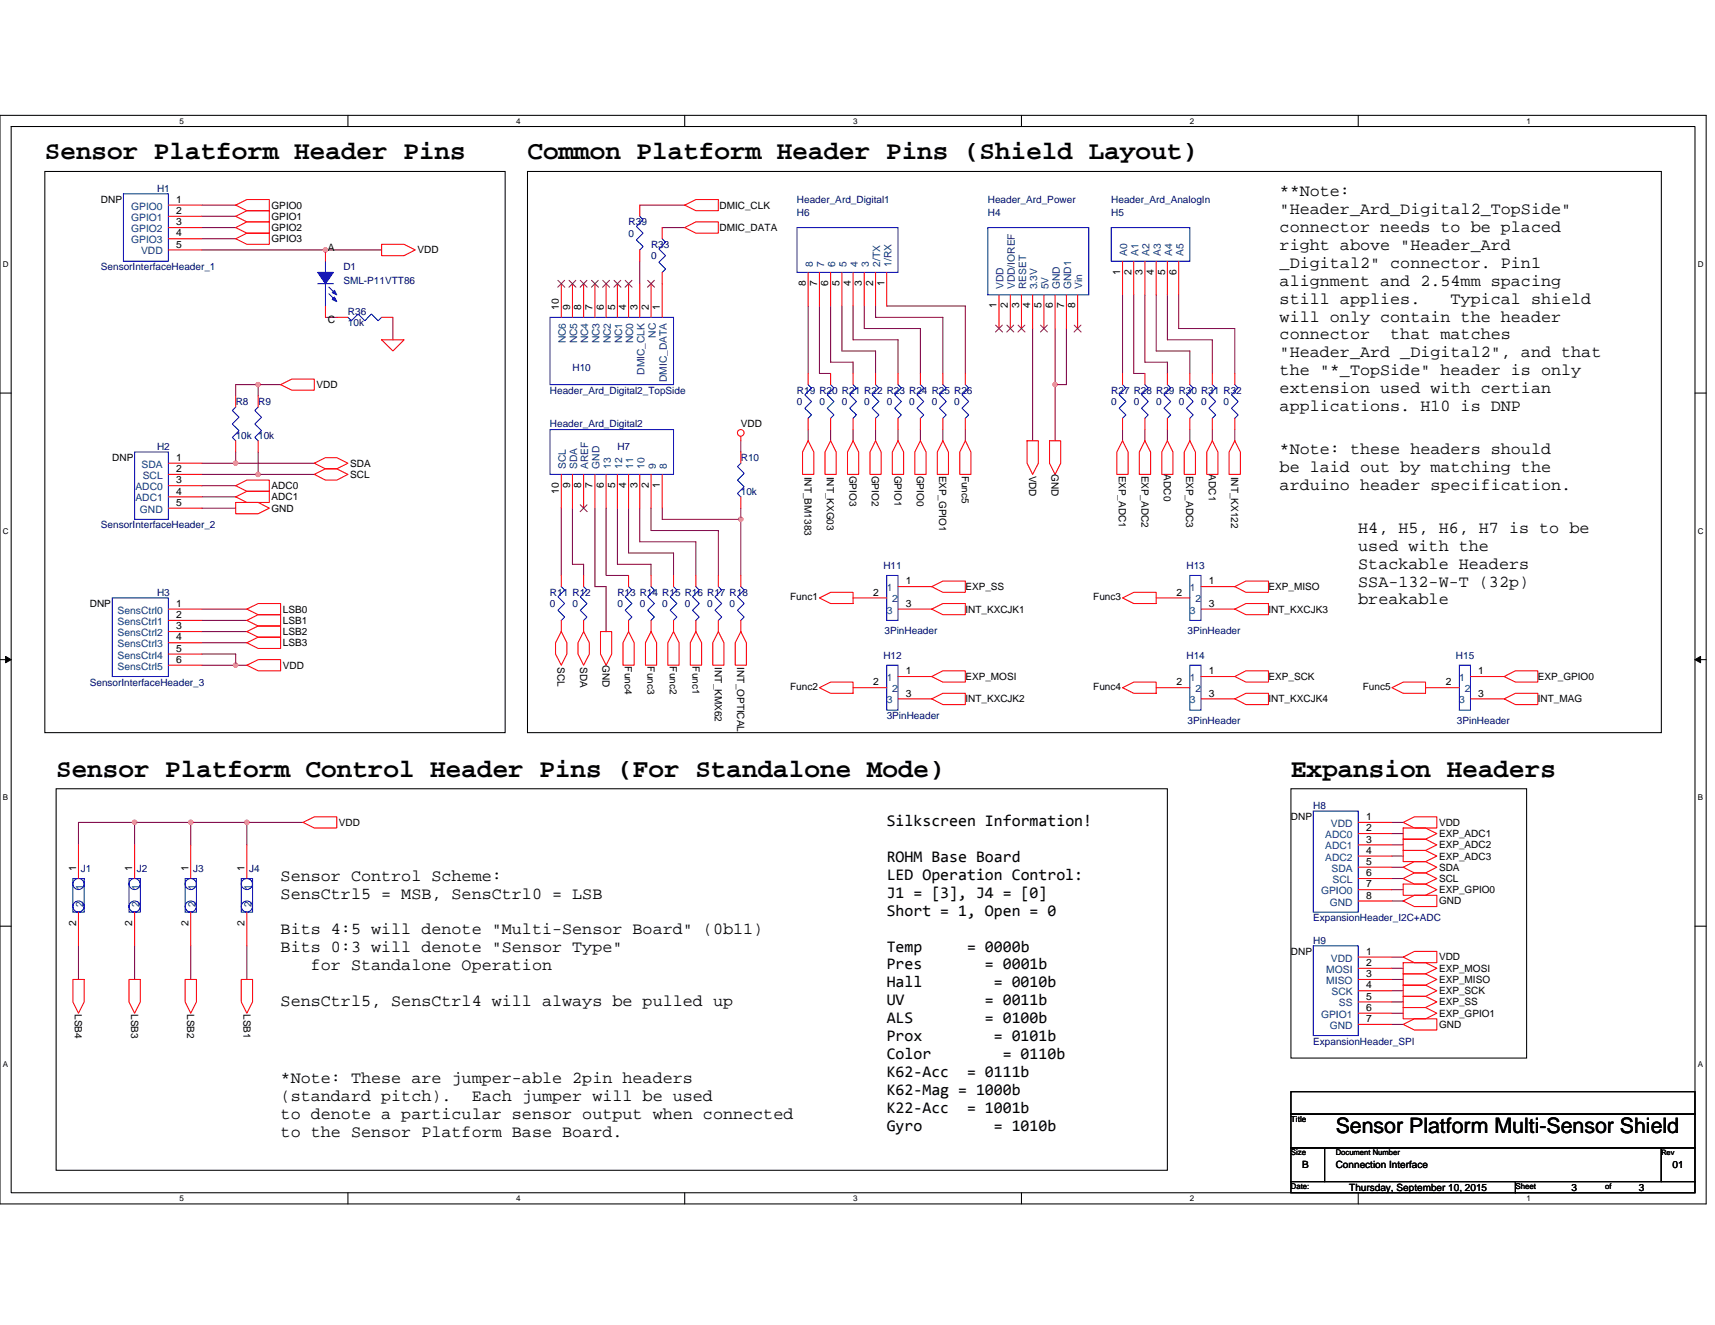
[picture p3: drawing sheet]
<svg xmlns="http://www.w3.org/2000/svg" width="279mm" height="216mm" viewBox="0 0 279 216" stroke-linecap="round" stroke-linejoin="round" font-family="sans-serif">
<defs><g id="words">
<g font-size="4.2">
<text x="7.3" y="26">Sensor Platform Header Pins</text>
<text x="85.9" y="26">Common Platform Header Pins (Shield Layout)</text>
<text x="9.1" y="126.6">Sensor Platform Control Header Pins (For Standalone Mode)</text>
<text x="210.3" y="126.6">Expansion Headers</text>
</g>
<text font-size="3.5" x="217.6" y="184.7">Sensor Platform Multi-Sensor Shield</text>
<g font-size="2.7">
<text x="208.5" y="31.9">**Note:</text>
<text x="208.5" y="34.9">&quot;Header_Ard_Digital2_TopSide&quot;</text>
<text x="208.5" y="37.8">connector needs to be placed</text>
<text x="208.5" y="40.7">right above &quot;Header_Ard</text>
<text x="208.5" y="43.6">_Digital2&quot; connector. Pin1</text>
<text x="208.5" y="46.5">alignment and 2.54mm spacing</text>
<text x="208.5" y="49.5">still applies.</text>
<text x="208.5" y="52.4">will only contain the header</text>
<text x="236.3" y="49.5">Typical shield</text>
<text x="208.5" y="55.3">connector</text>
<text x="208.5" y="58.2">&quot;Header_Ard _Digital2&quot;, and that</text>
<text x="226.5" y="55.3">that matches</text>
<text x="208.5" y="61.2">the &quot;*_TopSide&quot; header is only</text>
<text x="208.5" y="64.1">extension used with certian</text>
<text x="208.5" y="67">applications. H10 is DNP</text>
<text x="208.5" y="74">*Note: these headers should</text>
<text x="208.5" y="76.9">be laid out by matching the</text>
<text x="208.5" y="79.8">arduino header specification.</text>
<text x="221.3" y="86.8">H4, H5, H6, H7 is to be</text>
<text x="221.3" y="89.7">used with the</text>
<text x="221.3" y="92.6">Stackable Headers</text>
<text x="221.3" y="95.6">SSA-132-W-T (32p)</text>
<text x="221.3" y="98.5">breakable</text>
<text x="45.7" y="143.5">Sensor Control Scheme:</text>
<text x="45.7" y="146.4">SensCtrl5 = MSB, SensCtrl0 = LSB</text>
<text x="45.7" y="152.3">Bits 4:5 will denote &quot;Multi-Sensor Board&quot; (0b11)</text>
<text x="45.7" y="155.2">Bits 0:3 will denote &quot;Sensor Type&quot;</text>
<text x="50.6" y="158.1">for Standalone Operation</text>
<text x="45.7" y="163.9">SensCtrl5, SensCtrl4 will always be pulled up</text>
<text x="45.7" y="176.4">*Note: These are jumper-able 2pin headers</text>
<text x="45.7" y="179.3">(standard pitch).</text>
<text x="76.8" y="179.3">Each jumper will be used</text>
<text x="45.7" y="182.3">to denote a particular sensor output when connected</text>
<text x="45.7" y="185.2">to the Sensor Platform Base Board.</text>
</g>
<g font-size="2.6">
<text x="144.5" y="134.6">Silkscreen Information!</text>
<text x="144.5" y="140.4">ROHM Base Board</text>
<text x="144.5" y="143.4">LED Operation Control:</text>
<text x="144.5" y="149.2">Short = 1, Open = 0</text>
<text x="144.5" y="146.3">J1 = [3], J4 = [0]</text>
<text x="144.5" y="155">Temp</text>
<text x="157.6" y="155">= 0000b</text>
<text x="144.5" y="160.9">Hall</text>
<text x="144.5" y="158">Pres</text>
<text x="160.5" y="158">= 0001b</text>
<text x="161.9" y="160.9">= 0010b</text>
<text x="144.5" y="166.7">ALS</text>
<text x="144.5" y="163.8">UV</text>
<text x="160.5" y="166.7">= 0100b</text>
<text x="160.5" y="163.8">= 0011b</text>
<text x="144.5" y="172.6">Color</text>
<text x="144.5" y="169.7">Prox</text>
<text x="161.9" y="169.7">= 0101b</text>
<text x="163.4" y="172.6">= 0110b</text>
<text x="144.5" y="178.4">K62‐Mag = 1000b</text>
<text x="144.5" y="175.5">K62‐Acc</text>
<text x="157.6" y="175.5">= 0111b</text>
<text x="144.5" y="184.3">Gyro</text>
<text x="144.5" y="181.3">K22‐Acc</text>
<text x="157.6" y="181.3">= 1001b</text>
<text x="161.9" y="184.3">= 1010b</text>
</g>
<g font-size="1.7" fill="#004080">
<text x="21.4" y="34.2">GPIO0</text>
<text x="21.4" y="36">GPIO1</text>
<text x="21.4" y="37.8">GPIO2</text>
<text x="21.4" y="39.6">GPIO3</text>
<text x="23" y="41.5">VDD</text>
<text x="183.6" y="41.7" transform="rotate(-90 183.6 41.7)">A0</text>
<text x="185.5" y="41.7" transform="rotate(-90 185.5 41.7)">A1</text>
<text x="187.3" y="41.7" transform="rotate(-90 187.3 41.7)">A2</text>
<text x="189.1" y="41.7" transform="rotate(-90 189.1 41.7)">A3</text>
<text x="190.9" y="41.7" transform="rotate(-90 190.9 41.7)">A4</text>
<text x="192.8" y="41.7" transform="rotate(-90 192.8 41.7)">A5</text>
<text x="132.4" y="43.5" transform="rotate(-90 132.4 43.5)">8</text>
<text x="134.3" y="43.5" transform="rotate(-90 134.3 43.5)">7</text>
<text x="136.1" y="43.5" transform="rotate(-90 136.1 43.5)">6</text>
<text x="137.9" y="43.5" transform="rotate(-90 137.9 43.5)">5</text>
<text x="139.7" y="43.5" transform="rotate(-90 139.7 43.5)">4</text>
<text x="141.6" y="43.5" transform="rotate(-90 141.6 43.5)">3</text>
<text x="143.4" y="43.5" transform="rotate(-90 143.4 43.5)">2/TX</text>
<text x="145.2" y="43.5" transform="rotate(-90 145.2 43.5)">1/RX</text>
<text x="163.5" y="47.1" transform="rotate(-90 163.5 47.1)">VDD</text>
<text x="165.4" y="47.1" transform="rotate(-90 165.4 47.1)">VDD/IOREF</text>
<text x="167.2" y="47.1" transform="rotate(-90 167.2 47.1)">RESET</text>
<text x="169" y="47.1" transform="rotate(-90 169 47.1)">3.3V</text>
<text x="170.8" y="47.1" transform="rotate(-90 170.8 47.1)">5V</text>
<text x="172.7" y="47.1" transform="rotate(-90 172.7 47.1)">GND</text>
<text x="174.5" y="47.1" transform="rotate(-90 174.5 47.1)">GND1</text>
<text x="176.3" y="47.1" transform="rotate(-90 176.3 47.1)">Vin</text>
<text x="92.2" y="56" transform="rotate(-90 92.2 56)">NC6</text>
<text x="94" y="56" transform="rotate(-90 94 56)">NC5</text>
<text x="95.8" y="56" transform="rotate(-90 95.8 56)">NC4</text>
<text x="97.7" y="56" transform="rotate(-90 97.7 56)">NC3</text>
<text x="99.5" y="56" transform="rotate(-90 99.5 56)">NC2</text>
<text x="101.3" y="56" transform="rotate(-90 101.3 56)">NC1</text>
<text x="103.2" y="56" transform="rotate(-90 103.2 56)">NC0</text>
<text x="106.8" y="55" transform="rotate(-90 106.8 55)">NC</text>
<text x="105" y="61.1" transform="rotate(-90 105 61.1)">DMIC_CLK</text>
<text x="108.6" y="62.3" transform="rotate(-90 108.6 62.3)">DMIC_DATA</text>
<text x="23.1" y="76.2">SDA</text>
<text x="92.2" y="76.4" transform="rotate(-90 92.2 76.4)">SCL</text>
<text x="94" y="76.4" transform="rotate(-90 94 76.4)">SDA</text>
<text x="95.8" y="76.4" transform="rotate(-90 95.8 76.4)">AREF</text>
<text x="97.7" y="76.4" transform="rotate(-90 97.7 76.4)">GND</text>
<text x="99.5" y="76.4" transform="rotate(-90 99.5 76.4)">13</text>
<text x="101.3" y="76.4" transform="rotate(-90 101.3 76.4)">12</text>
<text x="103.2" y="76.4" transform="rotate(-90 103.2 76.4)">11</text>
<text x="105" y="76.4" transform="rotate(-90 105 76.4)">10</text>
<text x="106.8" y="76.4" transform="rotate(-90 106.8 76.4)">9</text>
<text x="108.6" y="76.4" transform="rotate(-90 108.6 76.4)">8</text>
<text x="22.1" y="79.9">ADC0</text>
<text x="22.1" y="81.7">ADC1</text>
<text x="22.8" y="83.5">GND</text>
<text x="23.3" y="78">SCL</text>
<text x="19.2" y="100">SensCtrl0</text>
<text x="19.2" y="101.8">SensCtrl1</text>
<text x="144.5" y="96.3">1</text>
<text x="144.5" y="100">3</text>
<text x="145.4" y="98.2">2</text>
<text x="193.8" y="96.3">1</text>
<text x="193.8" y="100">3</text>
<text x="194.8" y="98.2">2</text>
<text x="19.2" y="103.7">SensCtrl2</text>
<text x="19.2" y="105.5">SensCtrl3</text>
<text x="19.2" y="107.3">SensCtrl4</text>
<text x="19.2" y="109.1">SensCtrl5</text>
<text x="144.5" y="111">1</text>
<text x="145.4" y="112.8">2</text>
<text x="193.8" y="111">1</text>
<text x="194.8" y="112.8">2</text>
<text x="237.7" y="111">1</text>
<text x="238.7" y="112.8">2</text>
<text x="144.5" y="114.6">3</text>
<text x="193.8" y="114.6">3</text>
<text x="237.7" y="114.6">3</text>
<text x="215.9" y="136.6">ADC0</text>
<text x="216.8" y="134.7">VDD</text>
<text x="215.9" y="138.4">ADC1</text>
<text x="215.9" y="140.2">ADC2</text>
<text x="216.9" y="142">SDA</text>
<text x="217.1" y="143.9">SCL</text>
<text x="13.5" y="147.7" transform="rotate(-90 13.5 147.7)">2</text>
<text x="13.5" y="145" transform="rotate(-90 13.5 145)">1</text>
<text x="22.7" y="147.7" transform="rotate(-90 22.7 147.7)">2</text>
<text x="22.7" y="145" transform="rotate(-90 22.7 145)">1</text>
<text x="31.8" y="147.7" transform="rotate(-90 31.8 147.7)">2</text>
<text x="31.8" y="145" transform="rotate(-90 31.8 145)">1</text>
<text x="41" y="147.7" transform="rotate(-90 41 147.7)">2</text>
<text x="41" y="145" transform="rotate(-90 41 145)">1</text>
<text x="215.2" y="145.7">GPIO0</text>
<text x="216.6" y="147.6">GND</text>
<text x="216.1" y="158.5">MOSI</text>
<text x="216.1" y="160.3">MISO</text>
<text x="216.8" y="156.7">VDD</text>
<text x="215.2" y="165.8">GPIO1</text>
<text x="216.6" y="167.7">GND</text>
<text x="216.9" y="162.2">SCK</text>
<text x="218.1" y="164">SS</text>
</g>
<g font-size="1.7">
<text x="28.7" y="33">1</text>
<text x="28.7" y="34.9">2</text>
<text x="28.7" y="36.7">3</text>
<text x="28.7" y="38.5">4</text>
<text x="28.7" y="40.3">5</text>
<text x="53.4" y="40.9">A</text>
<text x="131.3" y="46.6" transform="rotate(-90 131.3 46.6)">8</text>
<text x="133.1" y="46.6" transform="rotate(-90 133.1 46.6)">7</text>
<text x="134.9" y="46.6" transform="rotate(-90 134.9 46.6)">6</text>
<text x="136.8" y="46.6" transform="rotate(-90 136.8 46.6)">5</text>
<text x="138.6" y="46.6" transform="rotate(-90 138.6 46.6)">4</text>
<text x="140.4" y="46.6" transform="rotate(-90 140.4 46.6)">3</text>
<text x="142.3" y="46.6" transform="rotate(-90 142.3 46.6)">2</text>
<text x="144.1" y="46.6" transform="rotate(-90 144.1 46.6)">1</text>
<text x="182.5" y="44.8" transform="rotate(-90 182.5 44.8)">1</text>
<text x="184.3" y="44.8" transform="rotate(-90 184.3 44.8)">2</text>
<text x="186.1" y="44.8" transform="rotate(-90 186.1 44.8)">3</text>
<text x="188" y="44.8" transform="rotate(-90 188 44.8)">4</text>
<text x="189.8" y="44.8" transform="rotate(-90 189.8 44.8)">5</text>
<text x="191.6" y="44.8" transform="rotate(-90 191.6 44.8)">6</text>
<text x="53.4" y="52.6">C</text>
<text x="91.1" y="50.4" transform="rotate(-90 91.1 50.4)">10</text>
<text x="92.9" y="50.4" transform="rotate(-90 92.9 50.4)">9</text>
<text x="94.7" y="50.4" transform="rotate(-90 94.7 50.4)">8</text>
<text x="96.5" y="50.4" transform="rotate(-90 96.5 50.4)">7</text>
<text x="98.4" y="50.4" transform="rotate(-90 98.4 50.4)">6</text>
<text x="100.2" y="50.4" transform="rotate(-90 100.2 50.4)">5</text>
<text x="102" y="50.4" transform="rotate(-90 102 50.4)">4</text>
<text x="103.8" y="50.4" transform="rotate(-90 103.8 50.4)">3</text>
<text x="105.7" y="50.4" transform="rotate(-90 105.7 50.4)">2</text>
<text x="107.5" y="50.4" transform="rotate(-90 107.5 50.4)">1</text>
<text x="162.4" y="50.2" transform="rotate(-90 162.4 50.2)">1</text>
<text x="164.2" y="50.2" transform="rotate(-90 164.2 50.2)">2</text>
<text x="166" y="50.2" transform="rotate(-90 166 50.2)">3</text>
<text x="167.9" y="50.2" transform="rotate(-90 167.9 50.2)">4</text>
<text x="169.7" y="50.2" transform="rotate(-90 169.7 50.2)">5</text>
<text x="171.5" y="50.2" transform="rotate(-90 171.5 50.2)">6</text>
<text x="173.4" y="50.2" transform="rotate(-90 173.4 50.2)">7</text>
<text x="175.2" y="50.2" transform="rotate(-90 175.2 50.2)">8</text>
<text x="28.7" y="75.1">1</text>
<text x="28.7" y="76.9">2</text>
<text x="28.7" y="78.8">3</text>
<text x="28.7" y="80.6">4</text>
<text x="28.7" y="82.4">5</text>
<text x="91.1" y="80.4" transform="rotate(-90 91.1 80.4)">10</text>
<text x="92.9" y="79.5" transform="rotate(-90 92.9 79.5)">9</text>
<text x="94.7" y="79.5" transform="rotate(-90 94.7 79.5)">8</text>
<text x="96.5" y="79.5" transform="rotate(-90 96.5 79.5)">7</text>
<text x="98.4" y="79.5" transform="rotate(-90 98.4 79.5)">6</text>
<text x="100.2" y="79.5" transform="rotate(-90 100.2 79.5)">5</text>
<text x="102" y="79.5" transform="rotate(-90 102 79.5)">4</text>
<text x="103.8" y="79.5" transform="rotate(-90 103.8 79.5)">3</text>
<text x="105.7" y="79.5" transform="rotate(-90 105.7 79.5)">2</text>
<text x="107.5" y="79.5" transform="rotate(-90 107.5 79.5)">1</text>
<text x="147.6" y="95.2">1</text>
<text x="196.9" y="95.2">1</text>
<text x="28.7" y="98.9">1</text>
<text x="28.7" y="100.7">2</text>
<text x="142.3" y="97">2</text>
<text x="147.6" y="98.9">3</text>
<text x="191.6" y="97">2</text>
<text x="196.9" y="98.9">3</text>
<text x="28.7" y="102.5">3</text>
<text x="28.7" y="104.4">4</text>
<text x="28.7" y="106.2">5</text>
<text x="28.7" y="108">6</text>
<text x="142.3" y="111.7">2</text>
<text x="147.6" y="109.9">1</text>
<text x="147.6" y="113.5">3</text>
<text x="191.6" y="111.7">2</text>
<text x="196.9" y="109.9">1</text>
<text x="196.9" y="113.5">3</text>
<text x="235.5" y="111.7">2</text>
<text x="240.8" y="109.9">1</text>
<text x="240.8" y="113.5">3</text>
<text x="222.5" y="135.4">2</text>
<text x="222.5" y="137.3">3</text>
<text x="222.5" y="133.6">1</text>
<text x="12.4" y="141.9" transform="rotate(-90 12.4 141.9)">1</text>
<text x="21.5" y="141.9" transform="rotate(-90 21.5 141.9)">1</text>
<text x="30.7" y="141.9" transform="rotate(-90 30.7 141.9)">1</text>
<text x="39.8" y="141.9" transform="rotate(-90 39.8 141.9)">1</text>
<text x="222.5" y="140.9">5</text>
<text x="222.5" y="142.8">6</text>
<text x="222.5" y="139.1">4</text>
<text x="222.5" y="144.6">7</text>
<text x="222.5" y="146.4">8</text>
<text x="12.4" y="150.8" transform="rotate(-90 12.4 150.8)">2</text>
<text x="21.5" y="150.8" transform="rotate(-90 21.5 150.8)">2</text>
<text x="30.7" y="150.8" transform="rotate(-90 30.7 150.8)">2</text>
<text x="39.8" y="150.8" transform="rotate(-90 39.8 150.8)">2</text>
<text x="222.5" y="155.6">1</text>
<text x="222.5" y="161.1">4</text>
<text x="222.5" y="157.4">2</text>
<text x="222.5" y="159.2">3</text>
<text x="222.5" y="162.9">5</text>
<text x="222.5" y="164.7">6</text>
<text x="222.5" y="166.5">7</text>
</g>
<g font-size="1.6">
<text x="16.4" y="33.1">DNP</text>
<text x="44.2" y="34">GPIO0</text>
<text x="44.2" y="35.8">GPIO1</text>
<text x="117.2" y="34">DMIC_CLK</text>
<text x="44.2" y="37.6">GPIO2</text>
<text x="44.2" y="39.5">GPIO3</text>
<text x="68" y="41.3">VDD</text>
<text x="117.2" y="37.6">DMIC_DATA</text>
<text x="51.6" y="63.2">VDD</text>
<text x="120.7" y="69.6">VDD</text>
<text x="18.3" y="75.1">DNP</text>
<text x="57" y="76.1">SDA</text>
<text x="57" y="77.9">SCL</text>
<text x="131.1" y="77.7" transform="rotate(90 131.1 77.7)">INT_BM1383</text>
<text x="134.7" y="77.7" transform="rotate(90 134.7 77.7)">INT_KXG03</text>
<text x="138.4" y="77.5" transform="rotate(90 138.4 77.5)">GPIO3</text>
<text x="142" y="77.5" transform="rotate(90 142 77.5)">GPIO2</text>
<text x="145.7" y="77.5" transform="rotate(90 145.7 77.5)">GPIO1</text>
<text x="149.4" y="77.5" transform="rotate(90 149.4 77.5)">GPIO0</text>
<text x="153" y="77.5" transform="rotate(90 153 77.5)">EXP_GPIO1</text>
<text x="156.7" y="77.5" transform="rotate(90 156.7 77.5)">Func5</text>
<text x="167.7" y="77.5" transform="rotate(90 167.7 77.5)">VDD</text>
<text x="171.3" y="77.3" transform="rotate(90 171.3 77.3)">GND</text>
<text x="182.3" y="77.5" transform="rotate(90 182.3 77.5)">EXP_ADC1</text>
<text x="185.9" y="77.5" transform="rotate(90 185.9 77.5)">EXP_ADC2</text>
<text x="189.6" y="77.3" transform="rotate(90 189.6 77.3)">ADC0</text>
<text x="193.3" y="77.5" transform="rotate(90 193.3 77.5)">EXP_ADC3</text>
<text x="196.9" y="77.3" transform="rotate(90 196.9 77.3)">ADC1</text>
<text x="200.6" y="77.7" transform="rotate(90 200.6 77.7)">INT_KX122</text>
<text x="44.2" y="79.7">ADC0</text>
<text x="44.2" y="81.5">ADC1</text>
<text x="44.2" y="83.4">GND</text>
<text x="14.6" y="98.9">DNP</text>
<text x="46.1" y="99.8">LSB0</text>
<text x="46.1" y="101.6">LSB1</text>
<text x="128.7" y="97.8">Func1</text>
<text x="157.3" y="96.2">EXP_SS</text>
<text x="157.3" y="99.8">INT_KXCJK1</text>
<text x="178.1" y="97.8">Func3</text>
<text x="206.7" y="96.2">EXP_MISO</text>
<text x="206.7" y="99.8">INT_KXCJK3</text>
<text x="46.1" y="103.5">LSB2</text>
<text x="46.1" y="105.3">LSB3</text>
<text x="46.1" y="109">VDD</text>
<text x="90.8" y="108.8" transform="rotate(90 90.8 108.8)">SCL</text>
<text x="94.5" y="108.8" transform="rotate(90 94.5 108.8)">SDA</text>
<text x="98.1" y="108.4" transform="rotate(90 98.1 108.4)">GND</text>
<text x="101.8" y="108.6" transform="rotate(90 101.8 108.6)">Func4</text>
<text x="105.5" y="108.6" transform="rotate(90 105.5 108.6)">Func3</text>
<text x="109.1" y="108.6" transform="rotate(90 109.1 108.6)">Func2</text>
<text x="112.8" y="108.6" transform="rotate(90 112.8 108.6)">Func1</text>
<text x="116.4" y="108.8" transform="rotate(90 116.4 108.8)">INT_KMX62</text>
<text x="120.1" y="108.8" transform="rotate(90 120.1 108.8)">INT_OPTICAL</text>
<text x="128.7" y="112.4">Func2</text>
<text x="157.3" y="110.8">EXP_MOSI</text>
<text x="178.1" y="112.4">Func4</text>
<text x="206.7" y="110.8">EXP_SCK</text>
<text x="222" y="112.4">Func5</text>
<text x="250.5" y="110.8">EXP_GPIO0</text>
<text x="157.3" y="114.4">INT_KXCJK2</text>
<text x="206.7" y="114.4">INT_KXCJK4</text>
<text x="250.5" y="114.4">INT_MAG</text>
<text x="55.2" y="134.6">VDD</text>
<text x="210.3" y="133.6">DNP</text>
<text x="234.4" y="136.4">EXP_ADC1</text>
<text x="234.4" y="134.6">VDD</text>
<text x="234.4" y="138.2">EXP_ADC2</text>
<text x="234.4" y="140.1">EXP_ADC3</text>
<text x="234.4" y="143.7">SCL</text>
<text x="234.4" y="141.9">SDA</text>
<text x="234.4" y="145.5">EXP_GPIO0</text>
<text x="234.4" y="147.4">GND</text>
<text x="210.3" y="155.6">DNP</text>
<text x="234.4" y="158.3">EXP_MOSI</text>
<text x="234.4" y="160.2">EXP_MISO</text>
<text x="234.4" y="156.5">VDD</text>
<text x="12.2" y="165.3" transform="rotate(90 12.2 165.3)">LSB4</text>
<text x="21.4" y="165.3" transform="rotate(90 21.4 165.3)">LSB3</text>
<text x="30.5" y="165.3" transform="rotate(90 30.5 165.3)">LSB2</text>
<text x="39.6" y="165.3" transform="rotate(90 39.6 165.3)">LSB1</text>
<text x="234.4" y="165.7">EXP_GPIO1</text>
<text x="234.4" y="162">EXP_SCK</text>
<text x="234.4" y="163.8">EXP_SS</text>
<text x="234.4" y="167.5">GND</text>
<text x="212.1" y="190.4">B</text>
<text x="217.6" y="190.4">Connection Interface</text>
<text x="272.5" y="190.4">01</text>
<text x="219.8" y="194">Thursday, September 10, 2015</text>
<text x="256" y="194">3</text>
<text x="267" y="194">3</text>
</g>
<g font-size="1.6" fill="#000080">
<text x="25.6" y="31.2">H1</text>
<text x="129.8" y="35.3">H6</text>
<text x="129.8" y="33.1">Header_Ard_Digital1</text>
<text x="160.9" y="35.3">H4</text>
<text x="160.9" y="33.1">Header_Ard_Power</text>
<text x="181" y="35.3">H5</text>
<text x="181" y="33.1">Header_Ard_AnalogIn</text>
<text x="102.4" y="36.7">R39</text>
<text x="102.4" y="38.6">0</text>
<text x="106.1" y="40.4">R33</text>
<text x="16.4" y="44">SensorInterfaceHeader_1</text>
<text x="55.9" y="44">D1</text>
<text x="55.9" y="46.2">SML-P11VTT86</text>
<text x="106.1" y="42.2">0</text>
<text x="56.7" y="51.4">R36</text>
<text x="56.7" y="53.2">10k</text>
<text x="38.4" y="66">R8</text>
<text x="42.1" y="66">R9</text>
<text x="89.6" y="64.2">Header_Ard_Digital2_TopSide</text>
<text x="93.3" y="60.5">H10</text>
<text x="129.8" y="64.2">R19 R20 R21 R22 R23 R24 R25 R26</text>
<text x="129.8" y="66">0</text>
<text x="133.5" y="66">0</text>
<text x="137.2" y="66">0</text>
<text x="140.8" y="66">0</text>
<text x="144.5" y="66">0</text>
<text x="148.1" y="66">0</text>
<text x="151.8" y="66">0</text>
<text x="155.4" y="66">0</text>
<text x="181" y="64.2">R27 R28 R29 R30 R31 R32</text>
<text x="181" y="66">0</text>
<text x="184.7" y="66">0</text>
<text x="188.4" y="66">0</text>
<text x="192" y="66">0</text>
<text x="195.7" y="66">0</text>
<text x="199.3" y="66">0</text>
<text x="38.4" y="71.5">10k 10k</text>
<text x="89.6" y="69.6">Header_Ard_Digital2</text>
<text x="25.6" y="73.3">H2</text>
<text x="100.6" y="73.3">H7</text>
<text x="120.7" y="75.1">R10</text>
<text x="120.7" y="80.6">10k</text>
<text x="16.4" y="86.1">SensorInterfaceHeader_2</text>
<text x="143.9" y="92.7">H11</text>
<text x="193.3" y="92.7">H13</text>
<text x="25.6" y="97.1">H3</text>
<text x="89.6" y="97.1">R11 R12</text>
<text x="89.6" y="98.9">0</text>
<text x="93.3" y="98.9">0</text>
<text x="100.6" y="97.1">R13 R14 R15 R16 R17 R18</text>
<text x="100.6" y="98.9">0</text>
<text x="104.2" y="98.9">0</text>
<text x="107.9" y="98.9">0</text>
<text x="111.5" y="98.9">0</text>
<text x="115.2" y="98.9">0</text>
<text x="118.9" y="98.9">0</text>
<text x="143.9" y="107.3">H12</text>
<text x="144.1" y="103.3">3PinHeader</text>
<text x="193.3" y="107.3">H14</text>
<text x="193.5" y="103.3">3PinHeader</text>
<text x="237.2" y="107.3">H15</text>
<text x="14.6" y="111.7">SensorInterfaceHeader_3</text>
<text x="144.5" y="117.2">3PinHeader</text>
<text x="193.5" y="117.9">3PinHeader</text>
<text x="237.4" y="117.9">3PinHeader</text>
<text x="214" y="131.8">H8</text>
<text x="13.2" y="142.1">J1</text>
<text x="22.3" y="142.1">J2</text>
<text x="31.5" y="142.1">J3</text>
<text x="40.6" y="142.1">J4</text>
<text x="214" y="153.8">H9</text>
<text x="214" y="150.1">ExpansionHeader_I2C+ADC</text>
<text x="214" y="170.2">ExpansionHeader_SPI</text>
</g>
<g font-size="1.3">
<text x="29.3" y="20.2">5</text>
<text x="84.1" y="20.2">4</text>
<text x="139" y="20.2">3</text>
<text x="193.8" y="20.2">2</text>
<text x="248.7" y="20.2">1</text>
<text x=".5" y="43.5">D</text>
<text x="276.6" y="43.5">D</text>
<text x=".5" y="87">C</text>
<text x="276.6" y="87">C</text>
<text x=".5" y="130.4">B</text>
<text x="276.6" y="130.4">B</text>
<text x=".5" y="173.8">A</text>
<text x="276.6" y="173.8">A</text>
<text x="210.3" y="182.8">Title</text>
<text x="210.3" y="188.2">Size</text>
<text x="217.6" y="188.2">Document Number</text>
<text x="29.3" y="195.7">5</text>
<text x="84.1" y="195.7">4</text>
<text x="139" y="195.7">3</text>
<text x="193.8" y="195.7">2</text>
<text x="210.3" y="193.7">Date:</text>
<text x="246.9" y="193.7">Sheet</text>
<text x="248.7" y="195.7">1</text>
<text x="261.5" y="193.7">of</text>
</g>
<text font-size="1.2" x="270.7" y="188.1">Rev</text>
</g></defs>
<path d="M0 18.8h278v177.4h-278zM1.8 20.6h274.3v173.8h-274.3z" fill="none" stroke="#000" stroke-width=".17"/>
<g fill="#fff">
<path d="M29.3 19h.7v1.4h-.7z"/>
<path d="M29.3 194.5h.7v1.5h-.7z"/>
</g>
<path d="M56.7 18.8v1.8M56.7 194.4v1.8" fill="none" stroke="#000" stroke-width=".17"/>
<g fill="#fff">
<path d="M84.1 19h.7v1.4h-.7z"/>
<path d="M84.1 194.5h.7v1.5h-.7z"/>
</g>
<path d="M111.5 18.8v1.8M111.5 194.4v1.8" fill="none" stroke="#000" stroke-width=".17"/>
<g fill="#fff">
<path d="M139 19h.7v1.4h-.7z"/>
<path d="M139 194.5h.7v1.5h-.7z"/>
</g>
<path d="M166.4 18.8v1.8M166.4 194.4v1.8" fill="none" stroke="#000" stroke-width=".17"/>
<g fill="#fff">
<path d="M193.8 19h.8v1.4h-.8z"/>
<path d="M193.8 194.5h.8v1.5h-.8z"/>
</g>
<path d="M221.3 18.8v1.8M221.3 194.4v1.8" fill="none" stroke="#000" stroke-width=".17"/>
<g fill="#fff">
<path d="M248.7 19h.7v1.4h-.7z"/>
<path d="M248.7 194.5h.7v1.5h-.7z"/>
<path d="M.5 42.3h.9v1.5h-.9z"/>
<path d="M276.6 42.3h1v1.5h-1z"/>
<path d="M.5 85.8h.9v1.4h-.9z"/>
<path d="M276.6 85.8h1v1.4h-1z"/>
</g>
<path d="M0 64.1h1.8M276.1 64.1h1.9" fill="none" stroke="#000" stroke-width=".17"/>
<g fill="#fff">
<path d="M.5 129.2h.8v1.5h-.8z"/>
<path d="M276.6 129.2h.9v1.5h-.9z"/>
</g>
<path d="M0 107.5h1.8M276.1 107.5h1.9" fill="none" stroke="#000" stroke-width=".17"/>
<path d="M.9 107l.9 .5-.9 .5zM276.1 107.5l1-.5v1z" fill="#000" stroke="#000" stroke-width=".16"/>
<g fill="#fff">
<path d="M.5 172.6h.8v1.5h-.8z"/>
<path d="M276.6 172.6h.9v1.5h-.9z"/>
</g>
<g fill="none" stroke="#000" stroke-width=".17">
<path d="M7.3 27.9h75v91.5h-75zM85.9 27.9h184.8v91.5h-184.8zM9.1 128.5h181.1v62.2h-181.1zM210.3 128.5h38.4v43.9h-38.4zM0 150.9h1.8M276.1 150.9h1.9M210.3 177.9h65.8v3.6h-65.8zM210.3 181.5h65.8v5.5h-65.8zM210.3 187h5.5v5.5h-5.5zM210.3 192.5h36.6v1.9h-36.6zM215.8 187h54.9v5.5h-54.9zM246.9 192.5h29.2v1.9h-29.2z"/>
<path d="M270.7 187h5.4v5.5h-5.4z"/>
</g>
<g fill="none" stroke="#800040" stroke-width=".17">
<path d="M32.9 33.4h5.5M32.9 35.2h5.5M32.9 37.1h5.5M32.9 38.9h5.5M104.2 33.4h7.3M107.9 37.1h3.6M32.9 40.7h29.3M53 51.7h1.9M64 51.7v3.7M104.2 42.6v3.6M131.7 49.9v11M133.5 49.9v11h1.8"/>
<path d="M135.3 49.9v9.1h3.7v1.9M137.2 49.9v7.3h5.4v3.7M139 49.9v5.5h7.3v5.5M140.8 49.9v3.6h9.1v7.4M142.6 49.9v1.8h11v9.2M144.5 49.9h12.8v11M168.2 53.5v18.3M171.9 53.5v9.2M173.7 53.5v9.2h-1.8M182.9 48v12.9M184.7 48v12.9h1.8M186.5 48v11h3.7v1.9"/>
<path d="M188.4 48v9.2h5.4v3.7M190.2 48v7.4h7.3v5.5M192 48v5.5h9.2v7.4M32.9 79.1h5.5M32.9 77.3h9.2M32.9 75.5h5.5M38.4 73.7v1.8h12.8M42.1 77.3h9.1M42.1 62.7h3.6M42.1 73.7v3.6M42.1 62.7h-3.7v1.8M42.1 62.7v1.8"/>
<path d="M120.7 71.8v1.9M131.7 70v1.8M135.3 70v1.8M139 70v1.8M142.6 70v1.8M146.3 70v1.8M149.9 70v1.8M153.6 70v1.8M157.3 70v1.8M171.9 62.7v9.1M182.9 70v1.8M186.5 70v1.8"/>
<path d="M190.2 70v1.8M193.8 70v1.8M197.5 70v1.8M201.2 70v1.8M32.9 81h5.5M32.9 82.8h5.5M32.9 99.3h7.3M91.4 82.8v11M93.3 82.8v9.1h1.8v1.9M96.9 82.8v12.8h1.8v7.3M98.7 82.8v11h3.7M100.6 82.8v9.1h5.5v1.9"/>
<path d="M102.4 82.8v7.3h7.3v3.7M104.2 82.8v5.5h9.2v5.5M106.1 82.8v3.6h10.9v7.4M107.9 82.8v1.8h12.8M120.7 84.6v9.2M120.7 82.8v1.8M32.9 106.6h5.5v1.8M32.9 108.4h5.5M32.9 101.1h7.3M32.9 102.9h7.3M32.9 104.7h7.3M38.4 108.4h1.8"/>
<path d="M12.8 137.7v-3.7h9.1v3.7M21.9 134h9.2v3.7M31.1 134h9.1v3.7M40.2 134h9.2M226.8 134h1.8M226.8 135.8h1.8M226.8 137.7h1.8M226.8 139.5h1.8M12.8 154.1v5.5M21.9 154.1v5.5M31.1 154.1v5.5M40.2 154.1v5.5"/>
<path d="M226.8 141.3h1.8M226.8 143.2h1.8M226.8 145h1.8M226.8 146.8h1.8M226.8 156h1.8M226.8 157.8h1.8M226.8 159.6h1.8M226.8 161.4h1.8M226.8 163.3h1.8M226.8 165.1h1.8M226.8 166.9h1.8"/>
</g>
<g fill="#f0f" stroke="#f0f" stroke-width=".17">
<circle cx="171.9" cy="62.7" r=".35"/>
<circle cx="21.9" cy="134" r=".36"/>
<circle cx="40.2" cy="134" r=".36"/>
<circle cx="31.1" cy="134" r=".36"/>
<circle cx="38.4" cy="108.4" r=".35"/>
<circle cx="42" cy="62.7" r=".35"/>
<circle cx="38.4" cy="75.5" r=".35"/>
<circle cx="42" cy="77.3" r=".36"/>
<circle cx="53" cy="40.7" r=".36"/>
<circle cx="120.7" cy="84.6" r=".35"/>
</g>
<g fill="none" stroke="#f00" stroke-width=".17">
<path d="M27.4 33.4h5.5M27.4 35.2h5.5M27.4 37.1h5.5M27.4 38.9h5.5M38.4 33.4l1.8-.9h3.7v1.8h-3.7zM38.4 35.2l1.8-.9h3.7v1.9h-3.7zM38.4 37.1l1.8-.9h3.7v1.8h-3.7zM38.4 38.9l1.8-.9h3.7v1.8h-3.7zM62.2 39.8h3.6l1.8 .9-1.8 1h-3.6zM104.2 33.4v1.8M107.9 37.1v1.8M111.5 37.1l1.9-.9h3.6v1.8h-3.6z"/>
<path d="M111.5 33.4l1.9-.9h3.6v1.8h-3.6zM27.4 40.7h5.5M53 40.7v1.9M53 49.9v1.8M54.9 51.7h1.8M62.2 55.4h3.6l-1.8 1.8zM62.2 51.7h1.8M91.4 46.2v5.5M93.3 46.2v5.5M95.1 46.2v5.5M96.9 46.2v5.5M98.7 46.2v5.5"/>
<path d="M100.6 46.2v5.5M102.4 46.2v5.5M104.2 46.2v5.5M104.2 40.7v1.9M106.1 46.2v5.5M107.9 44.4v7.3M131.7 44.4v5.5M133.5 44.4v5.5M135.3 44.4v5.5M137.2 44.4v5.5M139 44.4v5.5M140.8 44.4v5.5"/>
<path d="M142.6 44.4v5.5M144.5 44.4v5.5M162.8 48v5.5M164.6 48v5.5M166.4 48v5.5M168.2 48v5.5M170.1 48v5.5M171.9 48v5.5M173.7 48v5.5M175.6 48v5.5M182.9 42.6v5.4M184.7 42.6v5.4"/>
<path d="M186.5 42.6v5.4M188.4 42.6v5.4M190.2 42.6v5.4M192 42.6v5.4M27.4 75.5h5.5M27.4 77.3h5.5M27.4 79.1h5.5M38.4 79.1l1.8-.9h3.7v1.9h-3.7zM38.4 71.8v1.9M38.4 64.5v1.8M42.1 71.8v1.9M42.1 64.5v1.8"/>
<path d="M45.7 62.7l1.8-.9h3.7v1.8h-3.7zM51.2 75.5l1.8-.9h1.9l1.8 .9-1.8 .9h-1.9zM51.2 77.3l1.8-.9h1.9l1.8 .9-1.8 .9h-1.9zM91.4 77.3v5.5M93.3 77.3v5.5M95.1 77.3v5.5M96.9 77.3v5.5M98.7 77.3v5.5M100.6 77.3v5.5M102.4 77.3v5.5M104.2 77.3v5.5M106.1 77.3v5.5"/>
<path d="M107.9 77.3v5.5M120.7 71.1v.7M120.7 73.7v1.8M131.7 71.8l.9 1.9v3.6h-1.9v-3.6zM131.7 60.9v1.8M131.7 68.2v1.8M135.3 71.8l.9 1.9v3.6h-1.8v-3.6zM135.3 60.9v1.8M135.3 68.2v1.8M139 71.8l.9 1.9v3.6h-1.8v-3.6zM139 60.9v1.8M139 68.2v1.8"/>
<path d="M142.6 71.8l1 1.9v3.6h-1.9v-3.6zM142.6 60.9v1.8M142.6 68.2v1.8M146.3 71.8l.9 1.9v3.6h-1.8v-3.6zM146.3 60.9v1.8M146.3 68.2v1.8M149.9 71.8l1 1.9v3.6h-1.9v-3.6zM149.9 60.9v1.8M149.9 68.2v1.8M153.6 71.8l.9 1.9v3.6h-1.8v-3.6zM153.6 60.9v1.8M153.6 68.2v1.8"/>
<path d="M157.3 71.8l.9 1.9v3.6h-1.8v-3.6zM157.3 60.9v1.8M157.3 68.2v1.8M167.3 71.8h1.9v3.7l-1 1.8-.9-1.8zM171 71.8h1.8v3.7l-.9 1.8-.9-1.8zM182.9 71.8l.9 1.9v3.6h-1.9v-3.6zM182.9 60.9v1.8M182.9 68.2v1.8M186.5 71.8l1 1.9v3.6h-1.9v-3.6zM186.5 60.9v1.8M186.5 68.2v1.8M190.2 71.8l.9 1.9v3.6h-1.8v-3.6z"/>
<path d="M190.2 60.9v1.8M190.2 68.2v1.8M193.8 71.8l1 1.9v3.6h-1.9v-3.6zM193.8 60.9v1.8M193.8 68.2v1.8M197.5 71.8l.9 1.9v3.6h-1.8v-3.6zM197.5 60.9v1.8M197.5 68.2v1.8M201.2 71.8l.9 1.9v3.6h-1.9v-3.6zM201.2 60.9v1.8M201.2 68.2v1.8M27.4 81h5.5"/>
<path d="M27.4 82.8h5.5M27.4 99.3h5.5M38.4 81l1.8-.9h3.7v1.8h-3.7zM38.4 81.9h3.7l1.8 .9-1.8 .9h-3.7zM40.2 99.3l1.9-1h3.6v1.9h-3.6zM91.4 93.8v1.8M95.1 93.8v1.8M102.4 93.8v1.8M106.1 93.8v1.8M109.7 93.8v1.8M113.4 93.8v1.8M117 93.8v1.8"/>
<path d="M120.7 81v1.8M120.7 93.8v1.8M133.5 97.4l1.8-.9h3.7v1.8h-3.7zM139 97.4h5.5M146.3 95.6h5.5M146.3 99.3h5.5M151.8 95.6l1.8-.9h3.7v1.8h-3.7zM151.8 99.3l1.8-1h3.7v1.9h-3.7zM182.9 97.4l1.8-.9h3.7v1.8h-3.7zM188.4 97.4h5.4M195.7 95.6h5.5M195.7 99.3h5.5"/>
<path d="M201.2 95.6l1.8-.9h3.7v1.8h-3.7zM201.2 99.3l1.8-1h3.7v1.9h-3.7zM27.4 101.1h5.5M27.4 102.9h5.5M27.4 104.7h5.5M27.4 106.6h5.5M27.4 108.4h5.5M40.2 101.1l1.9-.9h3.6v1.8h-3.6zM40.2 102.9l1.9-.9h3.6v1.8h-3.6zM40.2 104.7l1.9-.9h3.6v1.9h-3.6zM40.2 108.4l1.9-.9h3.6v1.8h-3.6zM91.4 102.9l1 1.8v1.9l-1 1.8-.9-1.8v-1.9z"/>
<path d="M91.4 101.1v1.8M95.1 102.9l.9 1.8v1.9l-.9 1.8-.9-1.8v-1.9zM95.1 101.1v1.8M97.8 102.9h1.9v3.7l-1 1.8-.9-1.8zM102.4 102.9l.9 1.8v3.7h-1.8v-3.7zM102.4 101.1v1.8M106.1 102.9l.9 1.8v3.7h-1.8v-3.7zM106.1 101.1v1.8M109.7 102.9l.9 1.8v3.7h-1.8v-3.7zM109.7 101.1v1.8M113.4 102.9l.9 1.8v3.7h-1.8v-3.7zM113.4 101.1v1.8"/>
<path d="M117 102.9l.9 1.8v3.7h-1.8v-3.7zM117 101.1v1.8M120.7 102.9l.9 1.8v3.7h-1.8v-3.7zM120.7 101.1v1.8M133.5 112.1l1.8-1h3.7v1.9h-3.7zM139 112.1h5.5M146.3 110.2h5.5M146.3 113.9h5.5M151.8 110.2l1.8-.9h3.7v1.8h-3.7zM151.8 113.9l1.8-.9h3.7v1.8h-3.7zM182.9 112.1l1.8-1h3.7v1.9h-3.7zM188.4 112.1h5.4"/>
<path d="M195.7 110.2h5.5M195.7 113.9h5.5M201.2 110.2l1.8-.9h3.7v1.8h-3.7zM201.2 113.9l1.8-.9h3.7v1.8h-3.7zM226.8 112.1l1.8-1h3.6v1.9h-3.6zM232.2 112.1h5.5M239.6 110.2h5.4M239.6 113.9h5.4M245 110.2l1.9-.9h3.6v1.8h-3.6zM245 113.9l1.9-.9h3.6v1.8h-3.6zM12.8 137.7v5.5M21.9 137.7v5.5"/>
<path d="M31.1 137.7v5.5M40.2 137.7v5.5M49.4 134l1.8-.9h3.7v1.8h-3.7zM221.3 134h5.5M221.3 135.8h5.5M221.3 137.7h5.5M221.3 139.5h5.5M228.6 134.9h3.6l1.9 .9-1.9 .9h-3.6zM228.6 136.7h3.6l1.9 1-1.9 .9h-3.6zM228.6 138.6h3.6l1.9 .9-1.9 .9h-3.6zM228.6 134l1.8-.9h3.7v1.8h-3.7zM11.9 159.6h1.8v3.7l-.9 1.8-.9-1.8z"/>
<path d="M12.8 148.6v5.5M21 159.6h1.9v3.7l-1 1.8-.9-1.8zM21.9 148.6v5.5M30.2 159.6h1.8v3.7l-.9 1.8-.9-1.8zM31.1 148.6v5.5M39.3 159.6h1.8v3.7l-.9 1.8-.9-1.8zM40.2 148.6v5.5M221.3 156h5.5M221.3 157.8h5.5M221.3 159.6h5.5M221.3 141.3h5.5M221.3 143.2h5.5"/>
<path d="M221.3 145h5.5M221.3 146.8h5.5M228.6 144.1h3.6l1.9 .9-1.9 .9h-3.6zM228.6 156.9h3.6l1.9 .9-1.9 .9h-3.6zM228.6 158.7h3.6l1.9 .9-1.9 .9h-3.6zM228.6 156l1.8-1h3.7v1.9h-3.7zM228.6 146.8l1.8-.9h3.7v1.8h-3.7zM228.6 143.2l1.8-1h1.8l1.9 1-1.9 .9h-1.8zM228.6 141.3l1.8-.9h1.8l1.9 .9-1.9 .9h-1.8zM221.3 161.4h5.5M221.3 163.3h5.5M221.3 165.1h5.5"/>
<path d="M221.3 166.9h5.5M228.6 164.2h3.6l1.9 .9-1.9 .9h-3.6zM228.6 160.5h3.6l1.9 .9-1.9 .9h-3.6zM228.6 162.3h3.6l1.9 1-1.9 .9h-3.6zM228.6 166.9l1.8-.9h3.7v1.8h-3.7z"/>
<circle cx="120.7" cy="70.5" r=".54"/>
</g>
<g fill="none" stroke="#00f" stroke-width=".17">
<path d="M20.1 31.6h7.3v11h-7.3zM104.2 35.2l.6 .6-1.1 1.1 1.1 1.1-1.1 1.1 1.1 1.1-.6 .5M107.9 38.9l.5 .6-1.1 1.1 1.1 1.1-1.1 1 1.1 1.1-.5 .6M129.8 37.1h16.5v7.3h-16.5zM160.9 37.1h16.5v10.9h-16.5zM181 37.1h12.8v5.5h-12.8zM51.8 46.2h2.5M53 42.6v1.8M53 46.2v3.7M53.6 46.8l1.1 1.1M53.6 47.9l1.1 1.1M56.7 51.7l.5 .6 1.1-1.1 1.1 1.1 1.1-1.1 1.1 1.1 .6-.6"/>
<path d="M89.6 51.7h20.1v11h-20.1zM21.9 73.7h5.5v10.9h-5.5zM38.4 66.3l-.6 .6 1.1 1.1-1.1 1.1 1.1 1.1-1.1 1.1 .6 .5M42.1 66.3l-.6 .6 1.1 1.1-1.1 1.1 1.1 1.1-1.1 1.1 .6 .5M89.6 70h20.1v7.3h-20.1zM120.7 75.5l-.6 .5 1.1 1.1-1.1 1.1 1.1 1.1-1.1 1.1 .6 .6M131.7 62.7l.5 .5-1.1 1.1 1.1 1.1-1.1 1.1 1.1 1.1-.5 .6M135.3 62.7l.6 .5-1.1 1.1 1.1 1.1-1.1 1.1 1.1 1.1-.6 .6M139 62.7l.5 .5-1.1 1.1 1.1 1.1-1.1 1.1 1.1 1.1-.5 .6M142.6 62.7l.6 .5-1.1 1.1 1.1 1.1-1.1 1.1 1.1 1.1-.6 .6M146.3 62.7l.6 .5-1.1 1.1 1.1 1.1-1.1 1.1 1.1 1.1-.6 .6M149.9 62.7l.6 .5-1.1 1.1 1.1 1.1-1.1 1.1 1.1 1.1-.6 .6"/>
<path d="M153.6 62.7l.6 .5-1.1 1.1 1.1 1.1-1.1 1.1 1.1 1.1-.6 .6M157.3 62.7l.5 .5-1.1 1.1 1.1 1.1-1.1 1.1 1.1 1.1-.5 .6M182.9 62.7l.5 .5-1.1 1.1 1.1 1.1-1.1 1.1 1.1 1.1-.5 .6M186.5 62.7l.6 .5-1.1 1.1 1.1 1.1-1.1 1.1 1.1 1.1-.6 .6M190.2 62.7l.5 .5-1.1 1.1 1.1 1.1-1.1 1.1 1.1 1.1-.5 .6M193.8 62.7l.6 .5-1.1 1.1 1.1 1.1-1.1 1.1 1.1 1.1-.6 .6M197.5 62.7l.6 .5-1.1 1.1 1.1 1.1-1.1 1.1 1.1 1.1-.6 .6M201.2 62.7l.5 .5-1.1 1.1 1.1 1.1-1.1 1.1 1.1 1.1-.5 .6M18.3 97.4h9.1v12.8h-9.1zM91.4 95.6l.6 .5-1.1 1.1 1.1 1.1-1.1 1.1 1.1 1.1-.6 .6M95.1 95.6l.5 .5-1.1 1.1 1.1 1.1-1.1 1.1 1.1 1.1-.5 .6M102.4 95.6l.6 .5-1.1 1.1 1.1 1.1-1.1 1.1 1.1 1.1-.6 .6"/>
<path d="M106.1 95.6l.5 .5-1.1 1.1 1.1 1.1-1.1 1.1 1.1 1.1-.5 .6M109.7 95.6l.6 .5-1.1 1.1 1.1 1.1-1.1 1.1 1.1 1.1-.6 .6M113.4 95.6l.5 .5-1.1 1.1 1.1 1.1-1.1 1.1 1.1 1.1-.5 .6M117 95.6l.6 .5-1.1 1.1 1.1 1.1-1.1 1.1 1.1 1.1-.6 .6M120.7 95.6l.5 .5-1.1 1.1 1.1 1.1-1.1 1.1 1.1 1.1-.5 .6M144.5 93.8h1.8v7.3h-1.8zM193.8 93.8h1.9v7.3h-1.9zM144.5 108.4h1.8v7.3h-1.8zM193.8 108.4h1.9v7.3h-1.9zM237.7 108.4h1.9v7.3h-1.9zM214 132.2h7.3v16.4h-7.3zM11.9 143.2h1.8v5.4h-1.8z"/>
<path d="M21 143.2h1.9v5.4h-1.9zM30.2 143.2h1.8v5.4h-1.8zM39.3 143.2h1.8v5.4h-1.8zM214 154.1h7.3v14.6h-7.3z"/>
<circle cx="12.8" cy="144" r=".9"/>
<circle cx="12.8" cy="147.7" r=".9"/>
<circle cx="21.9" cy="147.7" r=".9"/>
<circle cx="21.9" cy="144" r=".9"/>
<circle cx="31.1" cy="147.7" r=".9"/>
<circle cx="31.1" cy="144" r=".9"/>
<circle cx="40.2" cy="147.7" r=".9"/>
<circle cx="40.2" cy="144" r=".9"/>
</g>
<g fill="#00f" stroke="#00f" stroke-width=".17">
<path d="M51.8 44.4h2.5l-1.3 1.8z" fill-rule="evenodd"/>
<path d="M54.5 48.4l.4 .7-.8-.3z" fill-rule="evenodd"/>
<path d="M54.5 47.3l.4 .7-.8-.3z" fill-rule="evenodd"/>
</g>
<g fill="none" stroke="#804000" stroke-width=".16">
<path d="M90.9 45.7l1.1 1.1M92 45.7l-1.1 1.1M92.7 45.7l1.1 1.1M93.8 45.7l-1.1 1.1M94.5 45.7l1.2 1.1M95.6 45.7l-1.1 1.1M96.4 45.7l1.1 1.1M97.5 45.7l-1.1 1.1M98.2 45.7l1.1 1.1M99.3 45.7l-1.1 1.1M100 45.7l1.2 1.1M101.1 45.7l-1.1 1.1"/>
<path d="M101.9 45.7l1.1 1.1M103 45.7l-1.2 1.1M105.5 45.7l1.1 1.1M106.6 45.7l-1.1 1.1M162.2 53l1.1 1.1M163.3 53l-1.1 1.1M164 53l1.2 1.1M165.1 53l-1.1 1.1M165.9 53l1.1 1.1M167 53l-1.2 1.1M169.5 53l1.1 1.1M170.6 53l-1.1 1.1"/>
<path d="M175 53l1.1 1.1M176.1 53l-1.1 1.1M94.5 82.3l1.2 1.1M95.6 82.3l-1.1 1.1"/>
</g>
<use href="#words"/>
</svg>
